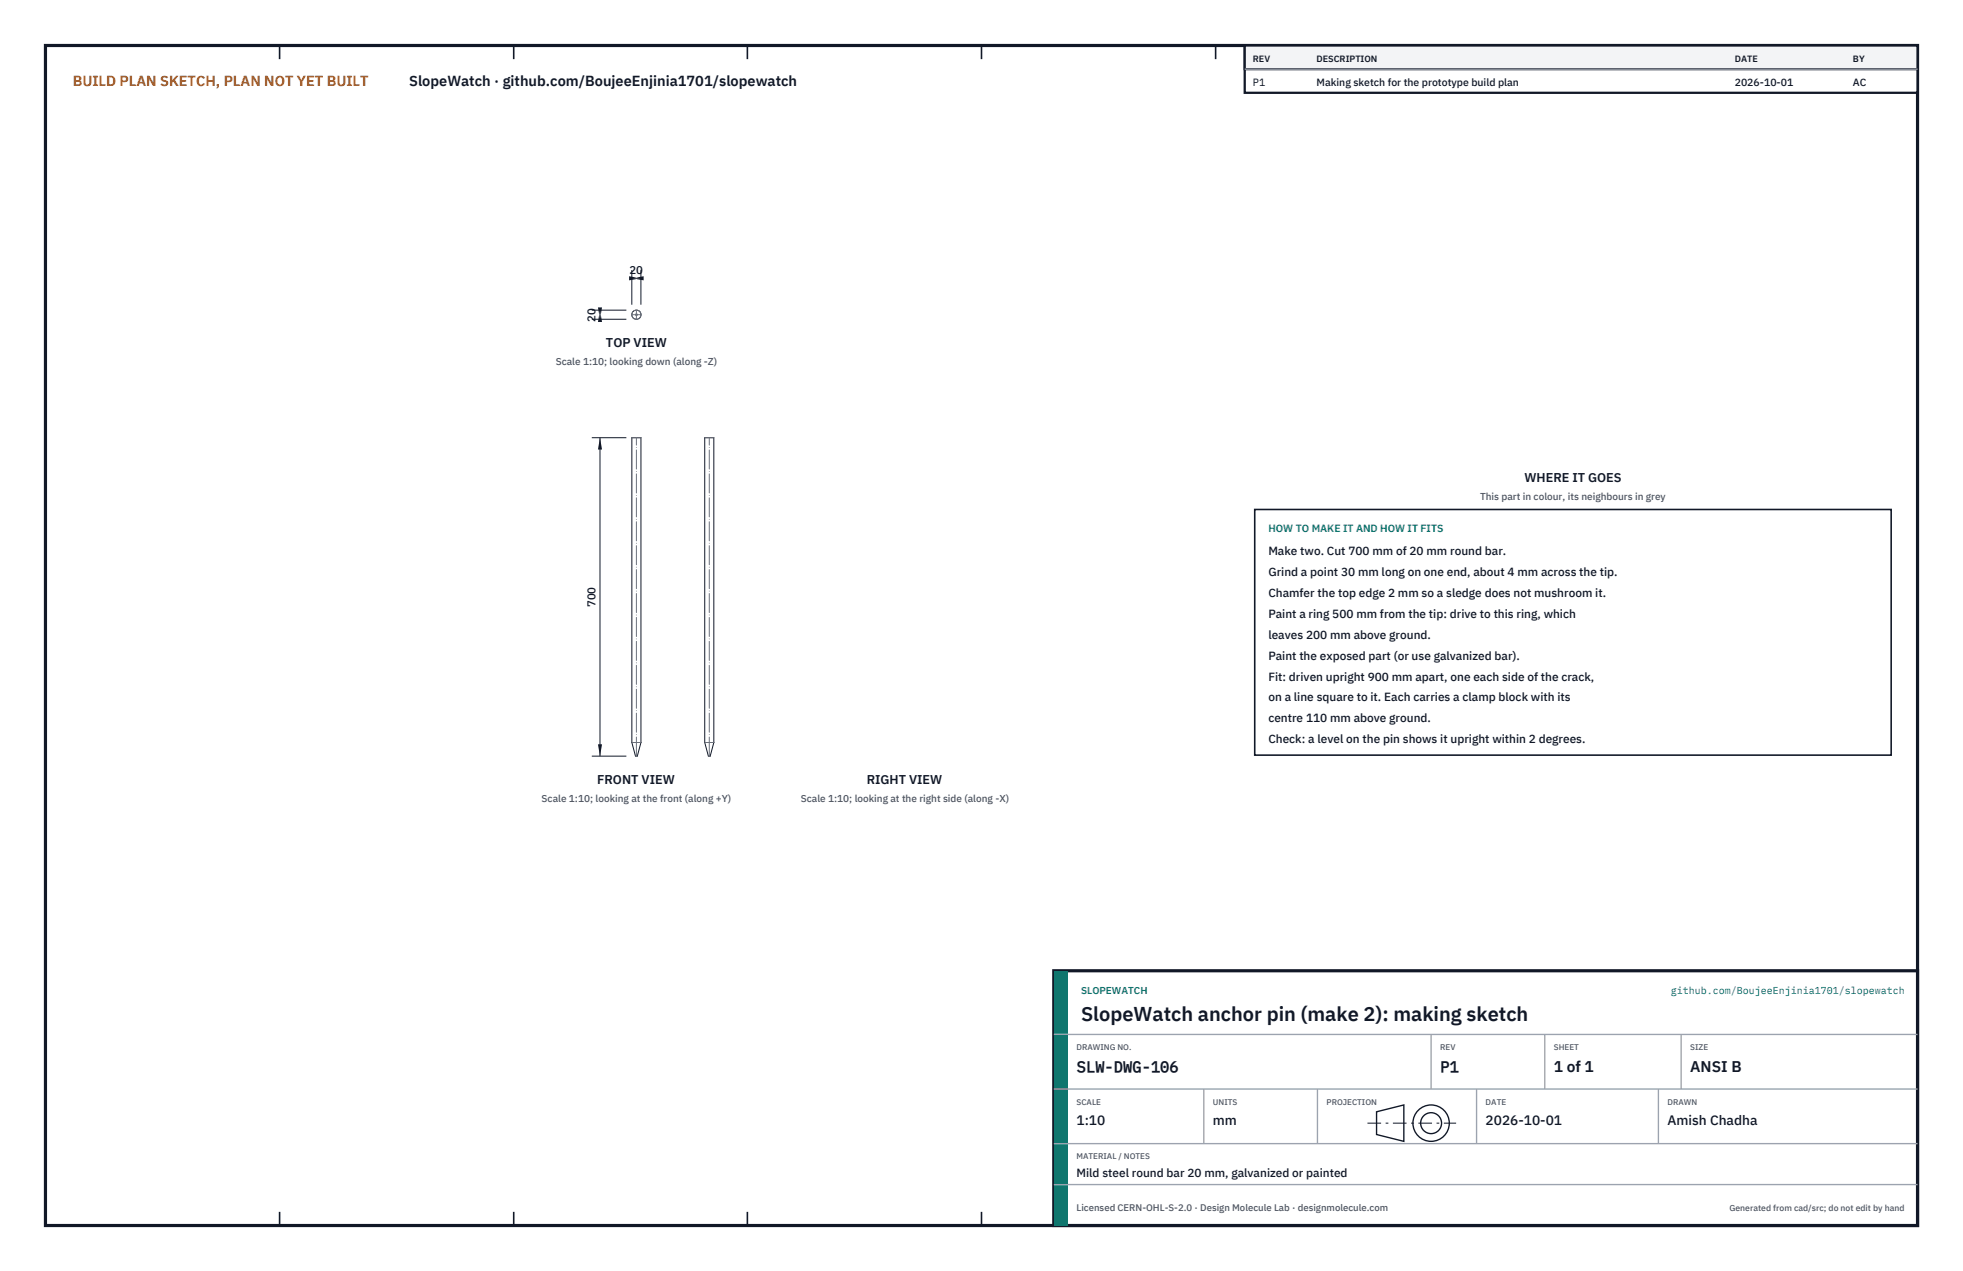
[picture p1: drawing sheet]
<svg xmlns="http://www.w3.org/2000/svg" width="432mm" height="279mm" viewBox="0 0 432 279" stroke-linecap="round" stroke-linejoin="round" font-family="sans-serif">
<defs><g id="words">
<text font-size="4.4" fill="#111827" x="237.8" y="224.4">SlopeWatch anchor pin (make 2): making sketch</text>
<g font-size="3.4" fill="#111827">
<text x="236.8" y="235.6">SLW-DWG-106</text>
<text x="316.8" y="235.6">P1</text>
<text x="341.8" y="235.6">1 of 1</text>
<text x="371.8" y="235.6">ANSI B</text>
</g>
<text font-size="3.2" fill="#b45309" x="16" y="19">BUILD PLAN SKETCH, PLAN NOT YET BUILT</text>
<text font-size="3.2" fill="#111827" x="90" y="19">SlopeWatch · github.com/BoujeeEnjinia1701/slopewatch</text>
<g font-size="3" fill="#111827">
<text x="236.8" y="247.2">1:10</text>
<text x="266.8" y="247.2">mm</text>
<text x="326.8" y="247.2">2026-10-01</text>
<text x="366.8" y="247.2">Amish Chadha</text>
</g>
<g font-size="2.8" fill="#111827">
<text x="133.3" y="76.2">TOP VIEW</text>
<text x="335.3" y="106">WHERE IT GOES</text>
<text x="131.4" y="172.2">FRONT VIEW</text>
<text x="190.6" y="172.2">RIGHT VIEW</text>
</g>
<g font-size="2.6" fill="#111827">
<text x="279" y="122">Make two. Cut 700 mm of 20 mm round bar.</text>
<text x="279" y="126.6">Grind a point 30 mm long on one end, about 4 mm across the tip.</text>
<text x="279" y="131.2">Chamfer the top edge 2 mm so a sledge does not mushroom it.</text>
<text x="279" y="135.8">Paint a ring 500 mm from the tip: drive to this ring, which</text>
<text x="279" y="140.4">leaves 200 mm above ground.</text>
<text x="279" y="145">Paint the exposed part (or use galvanized bar).</text>
<text x="279" y="149.6">Fit: driven upright 900 mm apart, one each side of the crack,</text>
<text x="279" y="154.2">on a line square to it. Each carries a clamp block with its</text>
<text x="279" y="158.8">centre 110 mm above ground.</text>
<text x="279" y="163.4">Check: a level on the pin shows it upright within 2 degrees.</text>
<text x="236.8" y="258.8">Mild steel round bar 20 mm, galvanized or painted</text>
</g>
<g font-size="2.5" fill="#111827">
<text x="138.5" y="60.2">20</text>
<text x="131" y="70.7" transform="rotate(-90 131 70.7)">20</text>
<text x="131" y="133.5" transform="rotate(-90 131 133.5)">700</text>
</g>
<g font-size="2.3" fill="#111827">
<text x="275.6" y="18.8">P1</text>
<text x="289.6" y="18.8">Making sketch for the prototype build plan</text>
<text x="381.6" y="18.8">2026-10-01</text>
<text x="407.6" y="18.8">AC</text>
</g>
<text font-size="2.3" fill="#0f766e" x="279" y="117">HOW TO MAKE IT AND HOW IT FITS</text>
<g font-size="2.2" fill="#4b5563">
<text x="122.2" y="80.2">Scale 1:10; looking down (along -Z)</text>
<text x="325.6" y="110">This part in colour, its neighbours in grey</text>
<text x="119.1" y="176.2">Scale 1:10; looking at the front (along +Y)</text>
<text x="176.2" y="176.2">Scale 1:10; looking at the right side (along -X)</text>
</g>
<g font-size="2.2" fill="#0f766e">
<text x="237.8" y="218.4">SLOPEWATCH</text>
<text x="367.5" y="218.4">github.com/BoujeeEnjinia1701/slopewatch</text>
</g>
<text font-size="2.1" fill="#4b5563" x="236.8" y="266.2">Licensed CERN-OHL-S-2.0 · Design Molecule Lab · designmolecule.com</text>
<g font-size="2" fill="#111827">
<text x="275.6" y="13.6">REV</text>
<text x="289.6" y="13.6">DESCRIPTION</text>
<text x="381.6" y="13.6">DATE</text>
<text x="407.6" y="13.6">BY</text>
</g>
<text font-size="1.9" fill="#4b5563" x="380.4" y="266.2">Generated from cad/src; do not edit by hand</text>
<g font-size="1.8" fill="#4b5563">
<text x="236.8" y="230.8">DRAWING NO.</text>
<text x="316.8" y="230.8">REV</text>
<text x="341.8" y="230.8">SHEET</text>
<text x="371.8" y="230.8">SIZE</text>
<text x="236.8" y="242.8">SCALE</text>
<text x="266.8" y="242.8">UNITS</text>
<text x="291.8" y="242.8">PROJECTION</text>
<text x="326.8" y="242.8">DATE</text>
<text x="366.8" y="242.8">DRAWN</text>
<text x="236.8" y="254.8">MATERIAL / NOTES</text>
</g>
</g></defs>
<path d="M10 10h411.8v259.4h-411.8z" fill="none" stroke="#111827" stroke-width=".7" stroke-linecap="butt"/>
<g fill="none" stroke="#111827" stroke-width=".35">
<path d="M61.5 10v3M113 10v3M164.4 10v3M215.9 10v3M267.4 10v3M318.9 10v3M370.3 10v3M61.5 266.4v3M113 266.4v3M164.4 266.4v3M215.9 266.4v3M267.4 266.4v3"/>
<path d="M318.9 266.4v3M370.3 266.4v3"/>
</g>
<g fill="none" stroke="#111727" stroke-width=".22">
<path d="M139 163.2v-67h2v67M139 163.2h2M139 163.2l.8 3h.4l.8-3M155 163.2l.8 3h.4l.8-3M155 163.2v-67h2v67M155 163.2h2"/>
<circle cx="140" cy="69.2" r="1.01"/>
</g>
<g fill="none" stroke="#6a7180" stroke-width=".22" stroke-dasharray="2.1 .5">
<path d="M139.9 69l.3 .2-.1 .2-.3-.2zM141 96.2h-2M157 96.2h-2M140.2 166.2h-.4M141 163.2h-2M156.2 166.2h-.4M157 163.2h-2"/>
<circle cx="140" cy="69.2" r="1.01"/>
</g>
<path d="M139 69.2h2M140 70.2v-2M140 166.2v-70M156 166.2v-70" fill="none" stroke="#6a7180" stroke-width=".22" stroke-dasharray="4.2 .5 0 .5"/>
<path d="M139 59.4v7.6M141 59.4v7.6M139 61.2h2" fill="none" stroke="#111827" stroke-width=".22"/>
<path d="M139 61.2l2.6-.5v.9zM138.4 60.7v.9l2.6-.4z" fill="#111827"/>
<path d="M130.2 68.2h7.6M130.2 70.2h7.6M132 68.2v2" fill="none" stroke="#111827" stroke-width=".22"/>
<path d="M132 68.2l-.5 2.6h.9zM131.5 67.6h.9l-.4 2.6z" fill="#111827"/>
<path d="M130.2 96.2h7.6M132 96.2v70M130.2 166.2h7.6" fill="none" stroke="#111827" stroke-width=".22"/>
<path d="M132 96.2l-.5 2.6h.9zM131.5 163.6h.9l-.4 2.6z" fill="#111827"/>
<path d="M276 112h140v54h-140z" fill="#fff" stroke="#111827" stroke-width=".35"/>
<path d="M273.8 10h148v10.4h-148z" fill="#fff" stroke="#111827" stroke-width=".5"/>
<path d="M273.8 10h148v5.2h-148z" fill="#f3f4f6" stroke="#111827" stroke-width=".5"/>
<path d="M273.8 15.2h148" fill="none" stroke="#9ca3af" stroke-width=".3"/>
<path d="M231.8 213.4h190v56h-190z" fill="#fff" stroke="#111827" stroke-width=".7" stroke-linecap="butt"/>
<path d="M231.8 213.4h3v56h-3z" fill="#0f766e"/>
<path d="M231.8 227.4h190M231.8 239.4h190M264.8 239.4v12M289.8 239.4v12M314.8 227.4v12M324.8 239.4v12M339.8 227.4v12M364.8 239.4v12M369.8 227.4v12M231.8 251.4h190M231.8 260.4h190" fill="none" stroke="#9ca3af" stroke-width=".3"/>
<g fill="none" stroke="#111827" stroke-width=".3">
<path d="M302.8 244.4l6-1.5v8l-6-1.5z"/>
<circle cx="314.8" cy="246.9" r="4"/>
<circle cx="314.8" cy="246.9" r="2.3"/>
</g>
<path d="M300.8 246.9h19.5" fill="none" stroke="#111827" stroke-width=".22" stroke-dasharray="3 1 .6 1" stroke-linecap="butt"/>
<use href="#words"/>
</svg>
